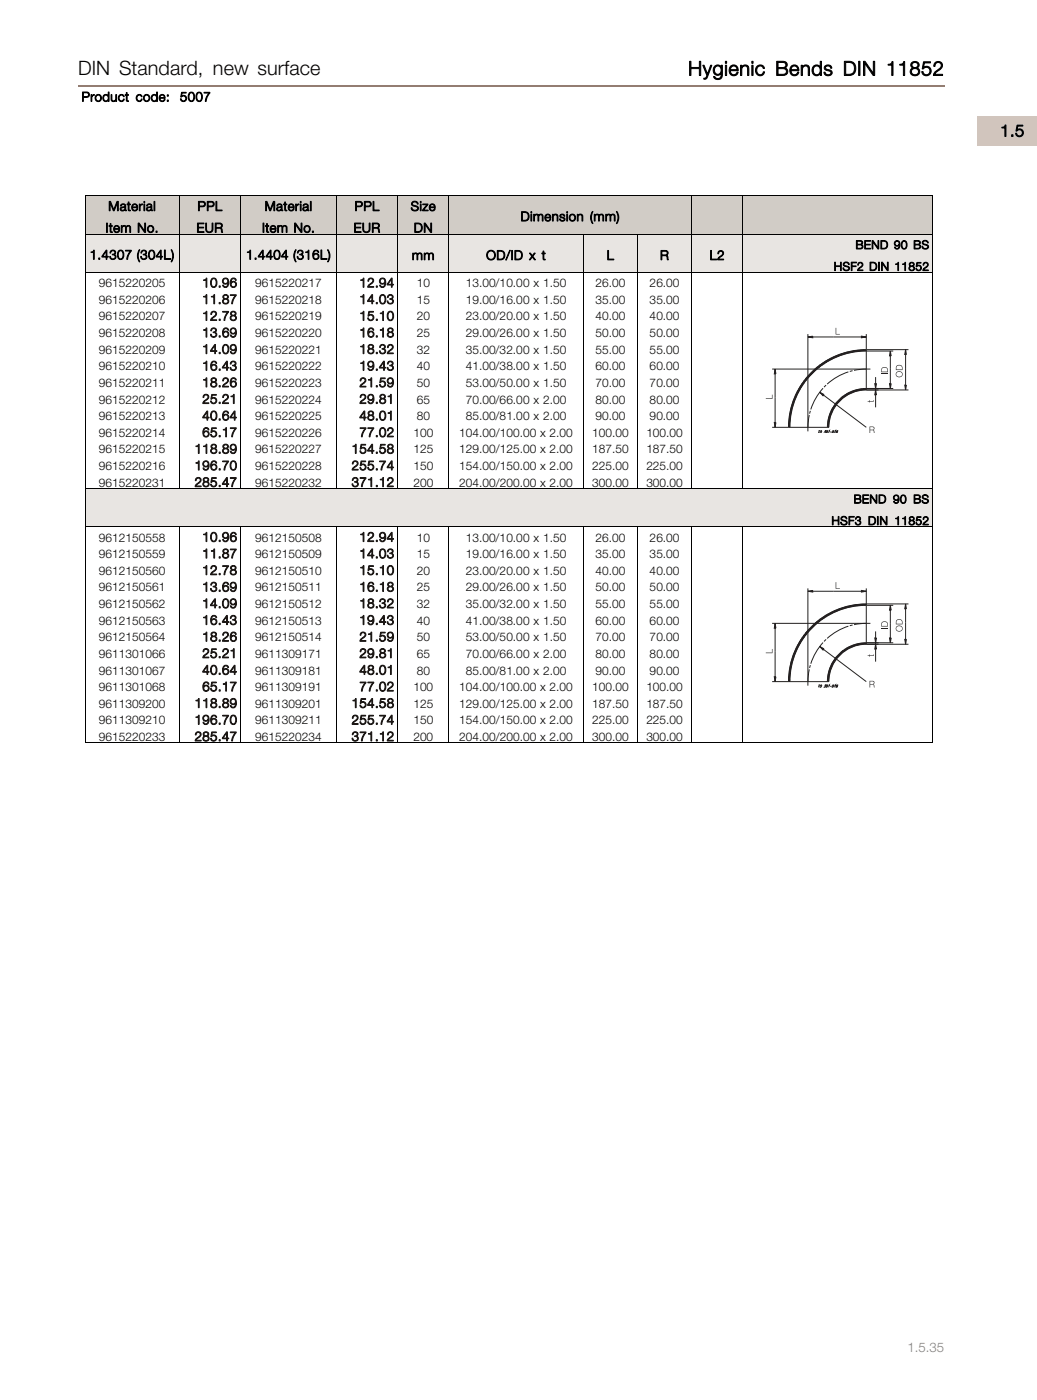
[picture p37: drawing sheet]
<svg xmlns="http://www.w3.org/2000/svg" width="220mm" height="297mm" viewBox="0 0 220 297" stroke-linecap="round" stroke-linejoin="round" font-family="sans-serif">
<defs><g id="words">
<g font-size="4.2">
<text x="16.6" y="16">DIN Standard, new surface</text>
<text x="145.9" y="16">Hygienic Bends DIN 11852</text>
</g>
<text font-size="3.5" x="212.1" y="29">1.5</text>
<g font-size="2.8">
<text x="17.3" y="21.5">Product code:</text>
<text x="38.2" y="21.5">5007</text>
<text x="23" y="44.7">Material</text>
<text x="41.9" y="44.7">PPL</text>
<text x="56.1" y="44.7">Material</text>
<text x="75.2" y="44.7">PPL</text>
<text x="87.1" y="44.7">Size</text>
<text x="110.4" y="46.9">Dimension (mm)</text>
<text x="22.4" y="49.3">Item No.</text>
<text x="41.7" y="49.3">EUR</text>
<text x="55.6" y="49.3">Item No.</text>
<text x="75" y="49.3">EUR</text>
<text x="87.8" y="49.3">DN</text>
<text x="19" y="55.1">1.4307 (304L)</text>
<text x="52.2" y="55.1">1.4404 (316L)</text>
<text x="87.4" y="55.2">mm</text>
<text x="103.1" y="55.2">OD/ID x t</text>
<text x="128.7" y="55.2">L</text>
<text x="140" y="55.2">R</text>
<text x="150.5" y="55.2">L2</text>
</g>
<g font-size="2.8" fill="#1c1714">
<text x="42.9" y="61">10.96</text>
<text x="42.9" y="64.5">11.87</text>
<text x="76.2" y="61">12.94</text>
<text x="76.2" y="64.5">14.03</text>
<text x="42.9" y="68">12.78</text>
<text x="42.9" y="71.6">13.69</text>
<text x="76.2" y="68">15.10</text>
<text x="76.2" y="71.6">16.18</text>
<text x="42.9" y="75.1">14.09</text>
<text x="76.2" y="75.1">18.32</text>
<text x="42.9" y="78.6">16.43</text>
<text x="42.9" y="82.1">18.26</text>
<text x="76.2" y="78.6">19.43</text>
<text x="76.2" y="82.1">21.59</text>
<text x="42.9" y="85.7">25.21</text>
<text x="42.9" y="89.2">40.64</text>
<text x="76.2" y="85.7">29.81</text>
<text x="76.2" y="89.2">48.01</text>
<text x="42.9" y="92.7">65.17</text>
<text x="76.2" y="92.7">77.02</text>
<text x="41.3" y="96.2">118.89</text>
<text x="41.3" y="99.8">196.70</text>
<text x="74.6" y="96.2">154.58</text>
<text x="74.6" y="99.8">255.74</text>
<text x="41.3" y="103.3">285.47</text>
<text x="74.6" y="103.3">371.12</text>
<text x="42.9" y="115">10.96</text>
<text x="42.9" y="118.5">11.87</text>
<text x="76.2" y="115">12.94</text>
<text x="76.2" y="118.5">14.03</text>
<text x="42.9" y="122">12.78</text>
<text x="42.9" y="125.5">13.69</text>
<text x="76.2" y="122">15.10</text>
<text x="76.2" y="125.5">16.18</text>
<text x="42.9" y="129">14.09</text>
<text x="76.2" y="129">18.32</text>
<text x="42.9" y="132.6">16.43</text>
<text x="42.9" y="136.1">18.26</text>
<text x="76.2" y="132.6">19.43</text>
<text x="76.2" y="136.1">21.59</text>
<text x="42.9" y="139.6">25.21</text>
<text x="42.9" y="143.2">40.64</text>
<text x="76.2" y="139.6">29.81</text>
<text x="76.2" y="143.2">48.01</text>
<text x="42.9" y="146.7">65.17</text>
<text x="76.2" y="146.7">77.02</text>
<text x="41.3" y="150.2">118.89</text>
<text x="41.3" y="153.8">196.70</text>
<text x="74.6" y="150.2">154.58</text>
<text x="74.6" y="153.8">255.74</text>
<text x="41.3" y="157.3">285.47</text>
<text x="74.6" y="157.3">371.12</text>
</g>
<text font-size="2.8" fill="#937d72" x="192.4" y="287">1.5.35</text>
<g font-size="2.5">
<text x="181.4" y="52.8">BEND 90 BS</text>
<text x="176.8" y="57.4">HSF2 DIN 11852</text>
<text x="21" y="61">9615220205</text>
<text x="21" y="64.5">9615220206</text>
<text x="54.1" y="61">9615220217</text>
<text x="54.1" y="64.5">9615220218</text>
<text x="88.4" y="61">10</text>
<text x="88.4" y="64.5">15</text>
<text x="98.8" y="61">13.00/10.00 x 1.50</text>
<text x="98.8" y="64.5">19.00/16.00 x 1.50</text>
<text x="126.3" y="61">26.00</text>
<text x="126.3" y="64.5">35.00</text>
<text x="137.8" y="61">26.00</text>
<text x="137.8" y="64.5">35.00</text>
<text x="21" y="68">9615220207</text>
<text x="21" y="71.6">9615220208</text>
<text x="54.1" y="68">9615220219</text>
<text x="54.1" y="71.6">9615220220</text>
<text x="88.4" y="68">20</text>
<text x="88.4" y="71.6">25</text>
<text x="98.8" y="68">23.00/20.00 x 1.50</text>
<text x="98.8" y="71.6">29.00/26.00 x 1.50</text>
<text x="126.3" y="68">40.00</text>
<text x="126.3" y="71.6">50.00</text>
<text x="137.8" y="68">40.00</text>
<text x="137.8" y="71.6">50.00</text>
<text x="21" y="75.1">9615220209</text>
<text x="54.1" y="75.1">9615220221</text>
<text x="88.4" y="75.1">32</text>
<text x="98.8" y="75.1">35.00/32.00 x 1.50</text>
<text x="126.3" y="75.1">55.00</text>
<text x="137.8" y="75.1">55.00</text>
<text x="21" y="78.6">9615220210</text>
<text x="21" y="82.1">9615220211</text>
<text x="54.1" y="78.6">9615220222</text>
<text x="54.1" y="82.1">9615220223</text>
<text x="88.4" y="78.6">40</text>
<text x="88.4" y="82.1">50</text>
<text x="98.8" y="78.6">41.00/38.00 x 1.50</text>
<text x="98.8" y="82.1">53.00/50.00 x 1.50</text>
<text x="126.3" y="78.6">60.00</text>
<text x="126.3" y="82.1">70.00</text>
<text x="137.8" y="78.6">60.00</text>
<text x="137.8" y="82.1">70.00</text>
<text x="21" y="85.7">9615220212</text>
<text x="21" y="89.2">9615220213</text>
<text x="54.1" y="85.7">9615220224</text>
<text x="54.1" y="89.2">9615220225</text>
<text x="88.4" y="85.7">65</text>
<text x="88.4" y="89.2">80</text>
<text x="98.8" y="85.7">70.00/66.00 x 2.00</text>
<text x="98.8" y="89.2">85.00/81.00 x 2.00</text>
<text x="126.3" y="85.7">80.00</text>
<text x="126.3" y="89.2">90.00</text>
<text x="137.8" y="85.7">80.00</text>
<text x="137.8" y="89.2">90.00</text>
<text x="21" y="92.7">9615220214</text>
<text x="54.1" y="92.7">9615220226</text>
<text x="87.7" y="92.7">100</text>
<text x="97.4" y="92.7">104.00/100.00 x 2.00</text>
<text x="125.6" y="92.7">100.00</text>
<text x="137.1" y="92.7">100.00</text>
<text x="21" y="96.2">9615220215</text>
<text x="21" y="99.8">9615220216</text>
<text x="54.1" y="96.2">9615220227</text>
<text x="54.1" y="99.8">9615220228</text>
<text x="87.7" y="96.2">125</text>
<text x="87.7" y="99.8">150</text>
<text x="97.4" y="96.2">129.00/125.00 x 2.00</text>
<text x="97.4" y="99.8">154.00/150.00 x 2.00</text>
<text x="125.6" y="96.2">187.50</text>
<text x="125.6" y="99.8">225.00</text>
<text x="137.1" y="96.2">187.50</text>
<text x="137.1" y="99.8">225.00</text>
<text x="21" y="103.3">9615220231</text>
<text x="54.1" y="103.3">9615220232</text>
<text x="87.7" y="103.3">200</text>
<text x="97.4" y="103.3">204.00/200.00 x 2.00</text>
<text x="125.6" y="103.3">300.00</text>
<text x="137.1" y="103.3">300.00</text>
<text x="181" y="106.8">BEND 90 BS</text>
<text x="176.3" y="111.4">HSF3 DIN 11852</text>
<text x="21" y="115">9612150558</text>
<text x="21" y="118.5">9612150559</text>
<text x="54.1" y="115">9612150508</text>
<text x="54.1" y="118.5">9612150509</text>
<text x="88.4" y="115">10</text>
<text x="88.4" y="118.5">15</text>
<text x="98.8" y="115">13.00/10.00 x 1.50</text>
<text x="98.8" y="118.5">19.00/16.00 x 1.50</text>
<text x="126.3" y="115">26.00</text>
<text x="126.3" y="118.5">35.00</text>
<text x="137.8" y="115">26.00</text>
<text x="137.8" y="118.5">35.00</text>
<text x="21" y="122">9612150560</text>
<text x="21" y="125.5">9612150561</text>
<text x="54.1" y="122">9612150510</text>
<text x="54.1" y="125.5">9612150511</text>
<text x="88.4" y="122">20</text>
<text x="88.4" y="125.5">25</text>
<text x="98.8" y="122">23.00/20.00 x 1.50</text>
<text x="98.8" y="125.5">29.00/26.00 x 1.50</text>
<text x="126.3" y="122">40.00</text>
<text x="126.3" y="125.5">50.00</text>
<text x="137.8" y="122">40.00</text>
<text x="137.8" y="125.5">50.00</text>
<text x="21" y="129">9612150562</text>
<text x="54.1" y="129">9612150512</text>
<text x="88.4" y="129">32</text>
<text x="98.8" y="129">35.00/32.00 x 1.50</text>
<text x="126.3" y="129">55.00</text>
<text x="137.8" y="129">55.00</text>
<text x="21" y="132.6">9612150563</text>
<text x="21" y="136.1">9612150564</text>
<text x="54.1" y="132.6">9612150513</text>
<text x="54.1" y="136.1">9612150514</text>
<text x="88.4" y="132.6">40</text>
<text x="88.4" y="136.1">50</text>
<text x="98.8" y="132.6">41.00/38.00 x 1.50</text>
<text x="98.8" y="136.1">53.00/50.00 x 1.50</text>
<text x="126.3" y="132.6">60.00</text>
<text x="126.3" y="136.1">70.00</text>
<text x="137.8" y="132.6">60.00</text>
<text x="137.8" y="136.1">70.00</text>
<text x="21" y="139.6">9611301066</text>
<text x="21" y="143.2">9611301067</text>
<text x="54.1" y="139.6">9611309171</text>
<text x="54.1" y="143.2">9611309181</text>
<text x="88.4" y="139.6">65</text>
<text x="88.4" y="143.2">80</text>
<text x="98.8" y="139.6">70.00/66.00 x 2.00</text>
<text x="98.8" y="143.2">85.00/81.00 x 2.00</text>
<text x="126.3" y="139.6">80.00</text>
<text x="126.3" y="143.2">90.00</text>
<text x="137.8" y="139.6">80.00</text>
<text x="137.8" y="143.2">90.00</text>
<text x="21" y="146.7">9611301068</text>
<text x="54.1" y="146.7">9611309191</text>
<text x="87.7" y="146.7">100</text>
<text x="97.4" y="146.7">104.00/100.00 x 2.00</text>
<text x="125.6" y="146.7">100.00</text>
<text x="137.1" y="146.7">100.00</text>
<text x="21" y="150.2">9611309200</text>
<text x="21" y="153.8">9611309210</text>
<text x="54.1" y="150.2">9611309201</text>
<text x="54.1" y="153.8">9611309211</text>
<text x="87.7" y="150.2">125</text>
<text x="87.7" y="153.8">150</text>
<text x="97.4" y="150.2">129.00/125.00 x 2.00</text>
<text x="97.4" y="153.8">154.00/150.00 x 2.00</text>
<text x="125.6" y="150.2">187.50</text>
<text x="125.6" y="153.8">225.00</text>
<text x="137.1" y="150.2">187.50</text>
<text x="137.1" y="153.8">225.00</text>
<text x="21" y="157.3">9615220233</text>
<text x="54.1" y="157.3">9615220234</text>
<text x="87.7" y="157.3">200</text>
<text x="97.4" y="157.3">204.00/200.00 x 2.00</text>
<text x="125.6" y="157.3">300.00</text>
<text x="137.1" y="157.3">300.00</text>
</g>
</g></defs>
<path d="M16.6 18.3h183.7" fill="none" stroke="#937d72" stroke-width=".36"/>
<path d="M207.2 24.7h12.8v6.2h-12.8z" fill="#d1c5bd"/>
<g fill="#d1ccc6">
<path d="M18 41.6h20v8.1h-20z"/>
<path d="M38 41.6h159.8v8.1h-159.8z"/>
</g>
<path d="M38 41.5v8.2M51.1 41.5v8.2M71.3 41.5v8.2M84.4 41.5v8.2M95.2 41.5v8.2M146.7 41.5v8.2M157.6 41.5v8.2M197.8 41.5v8.2M197.8 41.6h-179.8v8.1" fill="none" stroke="#000" stroke-width=".21"/>
<g fill="#e8e5e2">
<path d="M18 49.7h20v8.1h-20z"/>
<path d="M38 49.7h159.8v8.1h-159.8z"/>
</g>
<path d="M18 57.8h179.8M38 49.7v50.4M51.1 49.7v50.4M71.3 49.7v50.4M84.4 49.7v50.4M95.2 49.7v50.4M123.7 49.7v50.4M135.2 49.7v50.4M146.7 49.7v50.4M157.6 49.7v50.4M197.8 49.7v50.4M197.8 49.7h-179.8v50.4" fill="none" stroke="#000" stroke-width=".21"/>
<path d="M163.8 78.3h19.9l-2.6 .3M164.4 78.3v12.4M179.9 78.9l-2 .9-2.5 1.7M180.8 78.7l-.6 .1M183.7 74.5a16.2 16.2 0 0 0-16.2 16.2M183.7 74.2a16.5 16.5 0 0 0-16.5 16.5h-3.4M171.6 88.1l-.2 2.6M171.9 87.2l-.2 .6M174.5 82.4l-1.7 2.4-.9 2.1M175.2 81.7l-.4 .5M183.7 82.8a7.9 7.9 0 0 0-7.9 7.9M183.7 82.5a8.2 8.2 0 0 0-8.2 8.2" fill="none" stroke="#231f20" stroke-width=".21"/>
<path d="M164.2 89.7h.4l-.2 1z" fill="#231f20"/>
<path d="M164.2 89.7h.4l-.2 1z" fill="none" stroke="#231f20" stroke-width=".21"/>
<path d="M164.4 78.3l.2 1.1h-.4z" fill="#231f20"/>
<path d="M164.4 78.3l.2 1.1h-.4zM171.3 70.9v19.8M171.3 71.5h12.4M183.7 70.9v3.3M183.7 74.5v8" fill="none" stroke="#231f20" stroke-width=".21"/>
<path d="M171.3 71.5l1.1-.2v.4z" fill="#231f20"/>
<path d="M171.3 71.5l1.1-.2v.4z" fill="none" stroke="#231f20" stroke-width=".21"/>
<path d="M182.7 71.3l1 .2-1 .2z" fill="#231f20"/>
<g fill="none" stroke="#231f20" stroke-width=".21">
<path d="M173.4 77.8l-2.6 2.6M174 77.3l-3.6 3.7M174.5 77l-4.5 4.5M174.9 76.7l-1.3 1.3M175.3 76.5l-1.1 1.1M175.7 76.3l-1 1M176 76.1l-.9 .9M176.3 76l-.8 .8M176.6 75.8l-.8 .8M176.8 75.7l-.6 .7M177.1 75.6l-.6 .6M177.3 75.5l-.6 .6"/>
<path d="M177.6 75.4l-.6 .6M177.8 75.3l-.5 .6M178.1 75.2l-.6 .5M178.3 75.1l-.5 .5M178.5 75.1l-.5 .5M178.7 75l-.5 .5M179 74.9l-.5 .5M179.1 74.8l-.4 .5M179.4 74.8l-.5 .4M179.5 74.7l-.4 .5M179.8 74.7l-.5 .4M179.9 74.6l-.4 .5"/>
<path d="M180.1 74.6l-.4 .4M180.3 74.6l-.4 .4M180.5 74.5l-.4 .4M180.7 74.5l-.4 .4M180.9 74.5l-.4 .3M181 74.4l-.4 .4M181.2 74.4l-.4 .4M181.4 74.4l-.4 .3M181.6 74.4l-.4 .3M181.7 74.3l-.3 .4M181.9 74.3l-.4 .4M182 74.3l-.3 .3"/>
<path d="M182.2 74.3l-.4 .3M182.4 74.3l-.4 .3M182.5 74.2l-.3 .4M182.7 74.2l-.4 .4M182.7 71.3l1 .2-1 .2zM182.8 74.2l-.3 .4M183 74.2l-.3 .3M183.1 74.2l-.3 .3M183.3 74.2l-.3 .3M183.4 74.2l-.3 .3M183.6 74.2l-.3 .3M183.7 74.4l-.1 .1"/>
<path d="M183.7 74.5v-.3l-.3 .3M167.5 90.4l-.3 .3h8.6M167.5 90l-.3 .3M167.5 90.1l-.3 .3M167.5 90.3l-.3 .3M167.5 90.6l-.1 .1M167.5 89.7l-.3 .3M167.5 89.8l-.3 .3M167.6 89.5l-.4 .3M167.6 89.3l-.4 .4M167.6 89.2l-.4 .3M167.6 89l-.3 .4"/>
<path d="M167.6 88.8l-.3 .4M167.6 88.7l-.3 .3M167.7 88.5l-.4 .4M167.7 88.3l-.4 .4M167.7 88.2l-.3 .3M167.8 88l-.4 .4M167.8 87.8l-.4 .4M167.8 87.6l-.4 .4M167.8 87.5l-.3 .4M167.9 87.3l-.4 .4M167.9 87.1l-.4 .4M168 86.9l-.4 .4"/>
<path d="M168 86.7l-.4 .4M168.1 86.5l-.5 .4M168.1 86.3l-.4 .4M168.2 86.1l-.5 .4M168.2 85.9l-.4 .5M168.3 85.7l-.4 .4M168.4 85.5l-.5 .4M168.5 85.2l-.5 .5M168.6 85l-.5 .5M168.6 84.8l-.5 .5M168.8 84.5l-.6 .6M168.9 84.3l-.6 .5"/>
<path d="M169 84l-.6 .6M169.1 83.7l-.6 .6M169.2 83.5l-.6 .6M169.4 83.2l-.7 .6M169.6 82.8l-.8 .8M169.8 82.5l-.8 .8M170 82.1l-.9 .9M170.3 81.7l-1 .9M170.6 81.2l-1.1 1.1M171 80.6l-1.3 1.3M175.8 90.6l-.1 .1M175.8 90.5l-.3 .2"/>
<path d="M175.8 90.3l-.3 .4M175.8 90.2l-.3 .3M175.8 90l-.3 .4M175.8 89.8l-.3 .4M175.8 89.7l-.3 .3M175.9 89.5l-.4 .4M175.9 89.3l-.4 .4M175.9 89.2l-.4 .3M176 89l-.4 .4M176 88.8l-.4 .4M176.1 88.6l-.5 .4M176.1 88.4l-.4 .4"/>
<path d="M176.2 88.2l-.5 .4M176.3 87.9l-.5 .5M176.4 87.7l-.6 .5M176.5 87.5l-.6 .5M176.6 87.2l-.6 .6M176.8 86.9l-.7 .6M177 86.5l-.8 .8M177.3 86.1l-1 .9M178.9 84l-1.9 1.9M179.3 83.7l-2.6 2.6M179.7 83.5l-3.2 3.2M180 83.3l-.9 1"/>
<path d="M180.3 83.2l-.8 .8M180.5 83.1l-.6 .7M180.8 83l-.6 .6M181 82.9l-.5 .6M181.2 82.8l-.5 .6M181.4 82.8l-.5 .5M181.6 82.7l-.4 .5M181.8 82.7l-.4 .4M182 82.6l-.4 .5M182.2 82.6l-.4 .4M182.4 82.6l-.4 .4M182.5 82.5l-.3 .4"/>
<path d="M182.7 82.5l-.4 .4M182.9 82.5l-.4 .4M183 82.5l-.3 .3M183.2 82.5l-.3 .3M183.4 82.5l-.4 .3M183.5 82.5l-.3 .3M183.6 82.5l-.3 .3M183.7 82.5l-.2 .3M183.7 82.7l-.1 .1M185.7 80v6.5M186.3 82.5h-2.6v.3h2.6"/>
</g>
<path d="M185.7 82.8l.2 1h-.4z" fill="#231f20"/>
<path d="M185.7 82.8l.2 1h-.4z" fill="none" stroke="#231f20" stroke-width=".21"/>
<path d="M185.5 81.4h.4l-.2 1.1z" fill="#231f20"/>
<path d="M183.7 74.5h5.7M188.8 74.5v8M183.7 82.5h5.7M185.5 81.4h.4l-.2 1.1z" fill="none" stroke="#231f20" stroke-width=".21"/>
<path d="M188.6 81.4h.4l-.2 1.1z" fill="#231f20"/>
<path d="M188.6 81.4h.4l-.2 1.1z" fill="none" stroke="#231f20" stroke-width=".21"/>
<path d="M188.8 74.5l.2 1h-.4z" fill="#231f20"/>
<path d="M183.7 74.2h9M188.8 74.5l.2 1h-.4zM192.1 74.2v8.6M183.7 82.8h9" fill="none" stroke="#231f20" stroke-width=".21"/>
<path d="M191.9 81.7h.3l-.1 1.1z" fill="#231f20"/>
<path d="M191.9 81.7h.3l-.1 1.1z" fill="none" stroke="#231f20" stroke-width=".21"/>
<path d="M192.1 74.2l.1 1h-.3z" fill="#231f20"/>
<path d="M192.1 74.2l.1 1h-.3zM173.8 83.2l9.9 7.5" fill="none" stroke="#231f20" stroke-width=".21"/>
<path d="M173.8 83.2l1 .5-.3 .3z" fill-rule="evenodd" fill="#231f20"/>
<g fill="none" stroke="#231f20" stroke-width=".21">
<path d="M183.7 78.3h.9M171.3 90.7v.9M173.6 91.4h.3M173.8 91.4l-.2 .5M173.8 83.2l1 .5-.3 .3zM174 91.4h.2v.3l-.3 .2zM174.9 91.4h.3l-.2 .2v.2l-.1 .1-.2-.1M175.4 91.4h.1a.28 .28 0 0 1 0 .4 .28 .28 0 0 1-.3 0zM175.8 91.5l.1-.1-.2 .5M176.1 91.7h.2M176.6 91.4h.2a.28 .28 0 0 1 0 .4 .28 .28 0 0 1-.3 0zM177 91.5l.2-.1-.2 .5"/>
<path d="M177.5 91.4l.1 .4-.3 .1v-.2l.4-.2z"/>
</g>
<g fill="#231f20">
<path d="M162.4 84.5h1.3v-.7h.1v.9h-1.4z"/>
<path d="M186.9 79.3h1.4v.1h-1.4z"/>
<path d="M184 85.1h.3v-.2l.1 .2h.8l.1-.2v.3l-.9 .1v.1z"/>
<path d="M177.2 69.6h.2v1.3h.7v.1h-.9z"/>
<path d="M190.2 79a.73 .73 0 0 1 1.1 0 .73 .73 0 0 1-.2 1.1 .73 .73 0 0 1-1-.3l-.1-.6zM190.2 79.1a.57 .57 0 0 0 .5 .9 .57 .57 0 0 0 .4-1l-.6-.1z"/>
<path d="M190.2 77.6l.2-.1a.71 .71 0 0 1 1 .6v.4h-1.4zM190.2 77.7l-.1 .7h1.2a.64 .64 0 0 0-.2-.8 .64 .64 0 0 0-.9 .1z"/>
<path d="M187.1 78.1l.2-.2a.71 .71 0 0 1 1 .6v.5h-1.4zM187.1 78.2l-.1 .7h1.2a.64 .64 0 0 0-.2-.8 .64 .64 0 0 0-.9 .1z"/>
<path d="M184.4 90.5h.6a.37 .37 0 0 1 .5 .3 .37 .37 0 0 1-.3 .5l.2 .1 .1 .5h-.1l-.1-.5-.3-.1h-.5v.6h-.1zM184.5 90.7v.5h.6l.2-.2-.1-.3z"/>
</g>
<path d="M18 100.1v3.6M38 100.1v3.6M51.1 100.1v3.6M71.3 100.1v3.6M84.4 100.1v3.6M95.2 100.1v3.6M123.7 100.1v3.6M135.2 100.1v3.6M146.7 100.1v3.6M157.6 100.1v3.6M197.8 100.1v3.6" fill="none" stroke="#000" stroke-width=".21"/>
<path d="M18 103.7h179.8v8.1h-179.8z" fill="#e8e5e2"/>
<path d="M18 111.8h179.8M38 111.8v42.3M51.1 111.8v42.3M71.3 111.8v42.3M84.4 111.8v42.3M95.2 111.8v42.3M123.7 111.8v42.3M135.2 111.8v42.3M146.7 111.8v42.3M157.6 111.8v42.3M197.8 103.6v50.5M197.8 103.7h-179.8v50.4" fill="none" stroke="#000" stroke-width=".21"/>
<path d="M163.8 132.3h19.9l-2.6 .3M164.4 132.3v12.4M174.5 136.4l-1.7 2.4-.9 2.1M175.2 135.7l-.4 .5M179.9 132.9l-2 .9-2.5 1.7M180.8 132.7l-.6 .1M183.7 128.5a16.2 16.2 0 0 0-16.2 16.2M183.7 128.2a16.5 16.5 0 0 0-16.5 16.5h-3.4M183.7 136.7a7.9 7.9 0 0 0-7.9 8M183.7 136.4a8.2 8.2 0 0 0-8.2 8.3M171.6 142.1l-.2 2.6M171.9 141.2l-.2 .6" fill="none" stroke="#231f20" stroke-width=".21"/>
<path d="M164.2 143.6h.4l-.2 1.1z" fill="#231f20"/>
<path d="M164.2 143.6h.4l-.2 1.1z" fill="none" stroke="#231f20" stroke-width=".21"/>
<path d="M164.4 132.3l.2 1h-.4z" fill="#231f20"/>
<path d="M164.4 132.3l.2 1h-.4zM171.3 124.9v19.8M171.3 125.5h12.4M183.7 124.9v3.3M183.7 128.5v7.9" fill="none" stroke="#231f20" stroke-width=".21"/>
<path d="M171.3 125.5l1.1-.2v.4z" fill="#231f20"/>
<path d="M171.3 125.5l1.1-.2v.4z" fill="none" stroke="#231f20" stroke-width=".21"/>
<path d="M182.7 125.3l1 .2-1 .2z" fill="#231f20"/>
<g fill="none" stroke="#231f20" stroke-width=".21">
<path d="M168.2 139.9l-.4 .4M168.3 139.7l-.4 .4M168.4 139.4l-.5 .5M168.5 139.2l-.5 .5M168.6 139l-.5 .5M168.6 138.7l-.5 .6M168.8 138.5l-.6 .5M168.9 138.2l-.6 .6M169 138l-.6 .6M169.1 137.7l-.6 .6M169.2 137.4l-.6 .7M169.4 137.1l-.7 .7"/>
<path d="M169.6 136.8l-.8 .7M169.8 136.5l-.8 .7M170 136.1l-.9 .8M170.3 135.7l-1 .9M170.6 135.2l-1.1 1.1M171 134.6l-1.3 1.3M173.4 131.8l-2.6 2.6M174 131.3l-3.6 3.7M174.5 131l-4.5 4.5M174.9 130.7l-1.3 1.3M175.3 130.5l-1.1 1.1M175.7 130.3l-1 .9"/>
<path d="M176 130.1l-.9 .9M176.3 130l-.8 .7M176.6 129.8l-.8 .7M176.8 129.7l-.6 .7M177.1 129.6l-.6 .6M177.3 129.5l-.6 .6M177.6 129.4l-.6 .5M177.8 129.3l-.5 .5M178.1 129.2l-.6 .5M178.3 129.1l-.5 .5M178.5 129l-.5 .5M178.7 129l-.5 .4"/>
<path d="M178.9 138l-1.9 1.8M179 128.9l-.5 .5M179.1 128.8l-.4 .5M179.3 137.7l-2.6 2.6M179.4 128.8l-.5 .4M179.5 128.7l-.4 .5M179.7 137.5l-3.2 3.1M179.8 128.7l-.5 .4M179.9 128.6l-.4 .4M180 137.3l-.9 .9M180.1 128.6l-.4 .4M180.3 137.2l-.8 .7"/>
<path d="M180.3 128.5l-.4 .4M180.5 128.5l-.4 .4M180.5 137.1l-.6 .6M180.7 128.5l-.4 .4M180.8 137l-.6 .6M180.9 128.4l-.4 .4M181 136.9l-.5 .5M181 128.4l-.4 .4M181.2 128.4l-.4 .3M181.2 136.8l-.5 .5M181.4 128.3l-.4 .4M181.4 136.7l-.5 .5"/>
<path d="M181.6 128.3l-.4 .4M181.6 136.7l-.4 .5M181.7 128.3l-.3 .4M181.8 136.7l-.4 .4M181.9 128.3l-.4 .3M182 136.6l-.4 .4M182 128.3l-.3 .3M182.2 128.3l-.4 .3M182.2 136.6l-.4 .4M182.4 128.2l-.4 .4M182.4 136.5l-.4 .4M182.5 128.2l-.3 .4"/>
<path d="M182.5 136.5l-.3 .4M182.7 128.2l-.4 .4M182.7 125.3l1 .2-1 .2zM182.7 136.5l-.4 .4M182.8 128.2l-.3 .3M182.9 136.5l-.4 .3M183 128.2l-.3 .3M183 136.5l-.3 .3M183.1 128.2l-.3 .3M183.2 136.5l-.3 .3M183.3 128.2l-.3 .3M183.4 136.4l-.4 .4"/>
<path d="M183.4 128.2l-.3 .3M183.5 136.4l-.3 .4M183.6 128.2l-.3 .3M183.6 136.4l-.3 .3M183.7 128.3l-.1 .2M183.7 136.5l-.2 .2M183.7 136.7h-.1M183.7 128.5v-.3l-.3 .3M185.7 134v6.4M186.3 136.4h-2.6v.3h2.6M167.5 144.4l-.3 .3h8.6M167.5 143.9l-.3 .4"/>
<path d="M167.5 144.1l-.3 .3M167.5 144.2l-.3 .4M167.5 144.5l-.1 .2M167.5 143.6l-.3 .4M167.5 143.8l-.3 .3M167.6 143.5l-.4 .3M167.6 143.3l-.4 .3M167.6 143.2l-.4 .3M167.6 143l-.3 .3M167.6 142.8l-.3 .4M167.6 142.7l-.3 .3M167.7 142.5l-.4 .4"/>
<path d="M167.7 142.3l-.4 .4M167.7 142.2l-.3 .3M167.8 142l-.4 .4M167.8 141.8l-.4 .4M167.8 141.6l-.4 .4M167.8 141.4l-.3 .4M167.9 141.3l-.4 .4M167.9 141.1l-.4 .4M168 140.9l-.4 .4M168 140.7l-.4 .4M168.1 140.5l-.5 .4M168.1 140.3l-.4 .4"/>
<path d="M168.2 140.1l-.5 .4M175.8 144.6l-.1 .1M175.8 144.5l-.3 .2M175.8 144.3l-.3 .3M175.8 144.2l-.3 .3M175.8 144l-.3 .3M175.8 143.8l-.3 .4M175.8 143.7l-.3 .3M175.9 143.5l-.4 .4M175.9 143.3l-.4 .4M175.9 143.1l-.4 .4M176 142.9l-.4 .5"/>
<path d="M176 142.8l-.4 .4M176.1 142.6l-.5 .4M176.1 142.4l-.4 .4M176.2 142.1l-.5 .5M176.3 141.9l-.5 .5M176.4 141.7l-.6 .5M176.5 141.4l-.6 .6M176.6 141.1l-.6 .6M176.8 140.8l-.7 .7M177 140.5l-.8 .7M177.3 140l-1 1"/>
</g>
<path d="M185.7 136.7l.2 1.1h-.4z" fill="#231f20"/>
<path d="M185.7 136.7l.2 1.1h-.4z" fill="none" stroke="#231f20" stroke-width=".21"/>
<path d="M185.5 135.4h.4l-.2 1z" fill="#231f20"/>
<path d="M183.7 136.4h5.7M183.7 128.5h5.7M185.5 135.4h.4l-.2 1zM188.8 128.5v7.9" fill="none" stroke="#231f20" stroke-width=".21"/>
<path d="M188.6 135.4h.4l-.2 1z" fill="#231f20"/>
<path d="M188.6 135.4h.4l-.2 1z" fill="none" stroke="#231f20" stroke-width=".21"/>
<path d="M188.8 128.5l.2 1h-.4z" fill="#231f20"/>
<path d="M183.7 136.7h9M183.7 128.2h9M188.8 128.5l.2 1h-.4zM192.1 128.2v8.5" fill="none" stroke="#231f20" stroke-width=".21"/>
<path d="M191.9 135.7h.3l-.1 1z" fill="#231f20"/>
<path d="M191.9 135.7h.3l-.1 1z" fill="none" stroke="#231f20" stroke-width=".21"/>
<path d="M192.1 128.2l.1 1h-.3z" fill="#231f20"/>
<path d="M173.8 137.2l9.9 7.5M192.1 128.2l.1 1h-.3z" fill="none" stroke="#231f20" stroke-width=".21"/>
<path d="M173.8 137.2l1 .5-.3 .3z" fill-rule="evenodd" fill="#231f20"/>
<g fill="none" stroke="#231f20" stroke-width=".21">
<path d="M173.8 137.2l1 .5-.3 .3zM183.7 132.3h.9M171.3 144.7v.8M173.6 145.4h.3M173.8 145.4l-.2 .5M174 145.4h.2v.3l-.3 .2zM174.9 145.4h.3l-.2 .2v.1l-.1 .2-.2-.1M175.4 145.4h.1a.28 .28 0 0 1 0 .3 .28 .28 0 0 1-.3 .1zM175.8 145.5l.1-.1-.2 .5M176.1 145.7h.2M176.6 145.4h.2a.28 .28 0 0 1 0 .3 .28 .28 0 0 1-.3 .1zM177 145.5l.2-.1-.2 .5"/>
<path d="M177.5 145.4l.1 .4-.3 .1v-.2l.4-.3z"/>
</g>
<g fill="#231f20">
<path d="M162.4 138.5h1.3v-.8h.1v.9h-1.4z"/>
<path d="M186.9 133.3h1.4v.1h-1.4z"/>
<path d="M184 139.1h.3v-.2l.1 .2h.8l.1-.2v.3h-.9v.2z"/>
<path d="M177.2 123.6h.2v1.3h.7v.1h-.9z"/>
<path d="M190.2 132.9a.73 .73 0 0 1 1.1 .1 .73 .73 0 0 1-.2 1 .73 .73 0 0 1-1-.2l-.1-.6zM190.2 133.1a.57 .57 0 0 0 .5 .8 .57 .57 0 0 0 .4-.9l-.6-.1z"/>
<path d="M190.2 131.6l.2-.1a.71 .71 0 0 1 1 .6v.4h-1.4zM190.2 131.7l-.1 .7h1.2a.64 .64 0 0 0-.2-.8 .64 .64 0 0 0-.9 .1z"/>
<path d="M187.1 132l.2-.1a.71 .71 0 0 1 1 .6v.5h-1.4zM187.1 132.1l-.1 .8h1.2a.64 .64 0 0 0-.2-.8 .64 .64 0 0 0-.9 0z"/>
<path d="M184.4 144.5h.6a.37 .37 0 0 1 .5 .3 .37 .37 0 0 1-.3 .4l.2 .1 .1 .6h-.1l-.1-.5-.3-.1h-.5v.6h-.1zM184.5 144.6v.6h.6l.2-.2-.1-.3z"/>
</g>
<path d="M18 154.1v3.5h179.8M38 154.1v3.5M51.1 154.1v3.5M71.3 154.1v3.5M84.4 154.1v3.5M95.2 154.1v3.5M123.7 154.1v3.5M135.2 154.1v3.5M146.7 154.1v3.5M157.6 154.1v3.5M197.8 154.1v3.5" fill="none" stroke="#000" stroke-width=".21"/>
<use href="#words"/>
</svg>
